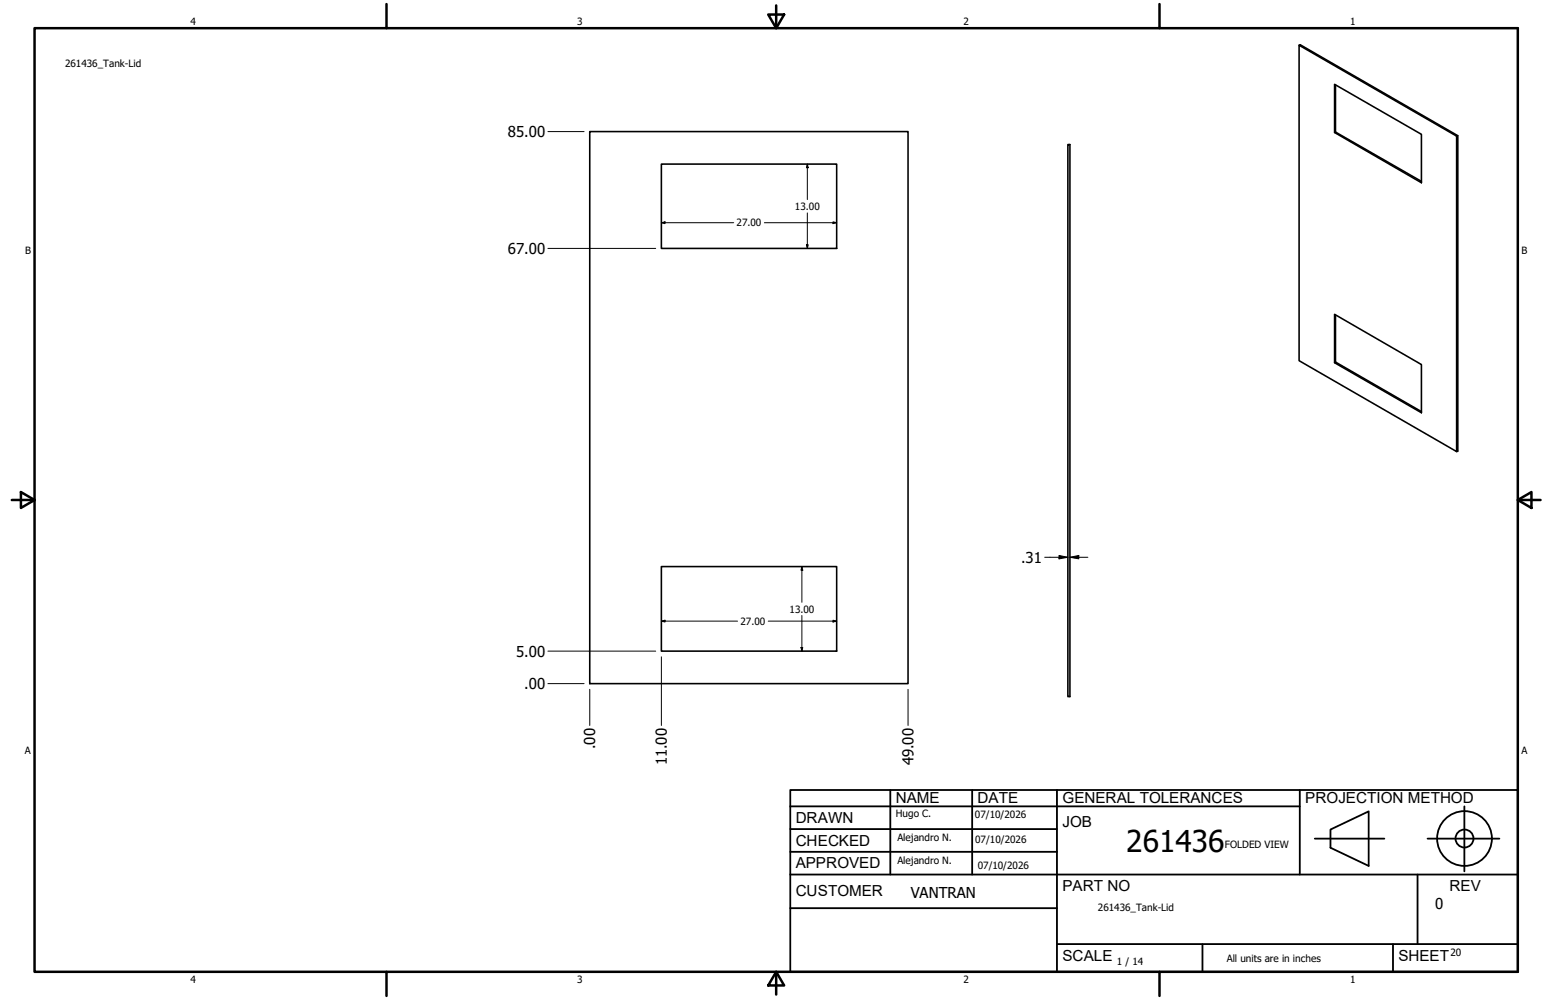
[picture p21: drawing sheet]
<svg xmlns="http://www.w3.org/2000/svg" width="432mm" height="279mm" viewBox="0 0 432 279" stroke-linecap="round" stroke-linejoin="round" font-family="sans-serif">
<defs><g id="words">
<text font-size="8.4" x="314.6" y="238.1">261436</text>
<g font-size="4.3">
<text x="250.2" y="224.2">NAME</text>
<text x="273" y="224.2">DATE</text>
<text x="296.7" y="224.3">GENERAL TOLERANCES</text>
<text x="364.6" y="224.3">PROJECTION METHOD</text>
<text x="222.2" y="229.9">DRAWN</text>
<text x="296.7" y="230.9">JOB</text>
<text x="222.2" y="236.3">CHECKED</text>
<text x="222.2" y="242.6">APPROVED</text>
<text x="222.2" y="250.3">CUSTOMER</text>
<text x="296.7" y="249">PART NO</text>
<text x="404.8" y="248.9">REV</text>
<text x="296.7" y="268.4">SCALE</text>
<text x="390.6" y="268.4">SHEET</text>
</g>
<g font-size="4.2">
<text x="141.9" y="38.3">85.00</text>
<text x="141.9" y="70.9">67.00</text>
<text x="285.2" y="157.2">.31</text>
<text x="144.1" y="183.5">5.00</text>
<text x="146.4" y="192.5">.00</text>
<text x="166.2" y="209.3" transform="rotate(-90 166.2 209.3)">.00</text>
<text x="186.2" y="213.9" transform="rotate(-90 186.2 213.9)">11.00</text>
<text x="255.1" y="213.9" transform="rotate(-90 255.1 213.9)">49.00</text>
<text x="254.4" y="250.8">VANTRAN</text>
<text x="400.9" y="254">0</text>
</g>
<g font-size="2.8">
<text x="53.2" y="6.9">4</text>
<text x="161.2" y="6.9">3</text>
<text x="269.1" y="6.9">2</text>
<text x="377.1" y="6.9">1</text>
<text x="18.2" y="18.7">261436_Tank-Lid</text>
<text x="222" y="58.7">13.00</text>
<text x="205.7" y="63.2">27.00</text>
<text x="7" y="70.9">B</text>
<text x="424.9" y="70.9">B</text>
<text x="220.5" y="171.1">13.00</text>
<text x="206.8" y="174.6">27.00</text>
<text x="6.9" y="210.6">A</text>
<text x="424.9" y="210.6">A</text>
<text x="250.2" y="228.3">Hugo C.</text>
<text x="272.3" y="228.4">07/10/2026</text>
<text x="250.6" y="234.9">Alejandro N.</text>
<text x="272.4" y="235.6">07/10/2026</text>
<text x="342.1" y="236.8">FOLDED VIEW</text>
<text x="250.6" y="241.5">Alejandro N.</text>
<text x="273.1" y="242.8">07/10/2026</text>
<text x="306.6" y="254.5">261436_Tank-Lid</text>
<text x="312" y="269.7">1 / 14</text>
<text x="342.6" y="268.7">All units are in inches</text>
<text x="405.1" y="267.1">20</text>
<text x="53.2" y="274.6">4</text>
<text x="161.2" y="274.6">3</text>
<text x="269.1" y="274.6">2</text>
<text x="377.1" y="274.6">1</text>
</g>
</g></defs>
<!-- layer: Visible (ANSI) -->
<g fill="none" stroke="#000" stroke-width=".44">
<path d="M362.8 12.6l.4-.1 44 25.4v88.1l-.4 .2M362.8 12.6l44 25.4v88.2l-44-25.4zM164.7 36.8h88.9v154.2h-88.9zM372.7 23.6l24.3 13.9v13.6l-24.3-14.1zM373 23.7v13.2l24 13.8M373 36.9l-.3 .1M407.2 37.9l-.4 .1M184.7 45.8h49v23.6h-49zM298.3 40.4h.5v154.2h-.5zM372.7 87.8l24.3 14.1v13.4l-24.3-14zM373 88v13.2l24 13.8M373 101.2l-.3 .1"/>
<path d="M184.7 158.3h49v23.6h-49z"/>
</g>
<!-- layer: Borde (ANSI) -->
<g fill="none" stroke="#000" stroke-width=".7">
<path d="M9.7 7.9h414.2v263.6h-414.2zM107.9 1.1v6.8M214.6 4.1h4.4l-2.2 3.8zM216.8 1.5v6.4M323.8 1.1v6.8M3.3 139.7h6.4M5.8 137.5l3.9 2.2-3.9 2.2zM423.9 139.7l3.8-2.2v4.4zM423.9 139.7h6.4M107.9 271.5v6.8M216.8 271.5l2.2 3.8h-4.4zM216.8 271.5v6.4"/>
<path d="M323.8 271.5v6.8"/>
</g>
<!-- layer: Title (ANSI)-1 -->
<g fill="none" stroke="#000" stroke-width=".51">
<path d="M220.7 220.7h203.2v50.8h-203.2zM220.7 225.3h142.3M220.7 231.6h74.5M220.7 238h74.5M248.7 220.7v23.6M271.5 220.7v23.6M295.2 220.7v50.8M363 220.7v23.6M367.2 234.3h19.5M371.6 231.8l10.7-5.1v15.2l-10.7-5zM398.7 234.3h20.1M409 225.3v18.2"/>
<path d="M220.7 244.3h203.2M220.7 253.7h74.5M395.9 244.3v19.5M295.2 263.8h128.7M335.9 263.8v7.7M389.1 263.8v7.7"/>
<circle cx="409" cy="234.3" r="7.7"/>
<circle cx="409" cy="234.3" r="2.51"/>
</g>
<!-- layer: Cota (ANSI) -->
<g fill="none" stroke="#000" stroke-width=".28">
<path d="M153 36.8h10.1M225.5 45.8l.2 1.1h-.5zM225.5 45.8v10M225.5 59.5v9.9M153 69.4h30.1M184.7 62.2l1-.2v.5zM184.7 62.2h20.2M213.5 62.2h20.2M225.2 68.4h.5l-.2 1zM232.7 62l1 .2-1 .3zM224 158.3l.2 1h-.5zM224 158.3v10"/>
<path d="M291.8 155.7h6.5M295.8 155.2l2.5 .5-2.5 .4zM298.8 155.7l2.5-.5v.9zM298.8 155.7h5M184.7 173.5l1-.2v.5zM184.7 173.5h21.3M214.6 173.5h19.1M224 172v9.9M232.7 173.3l1 .2-1 .3zM153 191h10.1M153 181.9h30.1M164.7 192.6v10.1"/>
<path d="M184.7 183.5v19.2M223.7 180.9h.5l-.2 1zM253.6 192.6v10.1"/>
</g>
<path d="M225.5 45.8l.2 1.1h-.5zM184.7 62.2l1-.2v.5zM225.2 68.4h.5l-.2 1zM232.7 62l1 .2-1 .3zM224 158.3l.2 1h-.5zM295.8 155.2l2.5 .5-2.5 .4zM298.8 155.7l2.5-.5v.9zM184.7 173.5l1-.2v.5zM232.7 173.3l1 .2-1 .3zM223.7 180.9h.5l-.2 1z" fill="#000"/>
<use href="#words"/>
</svg>
